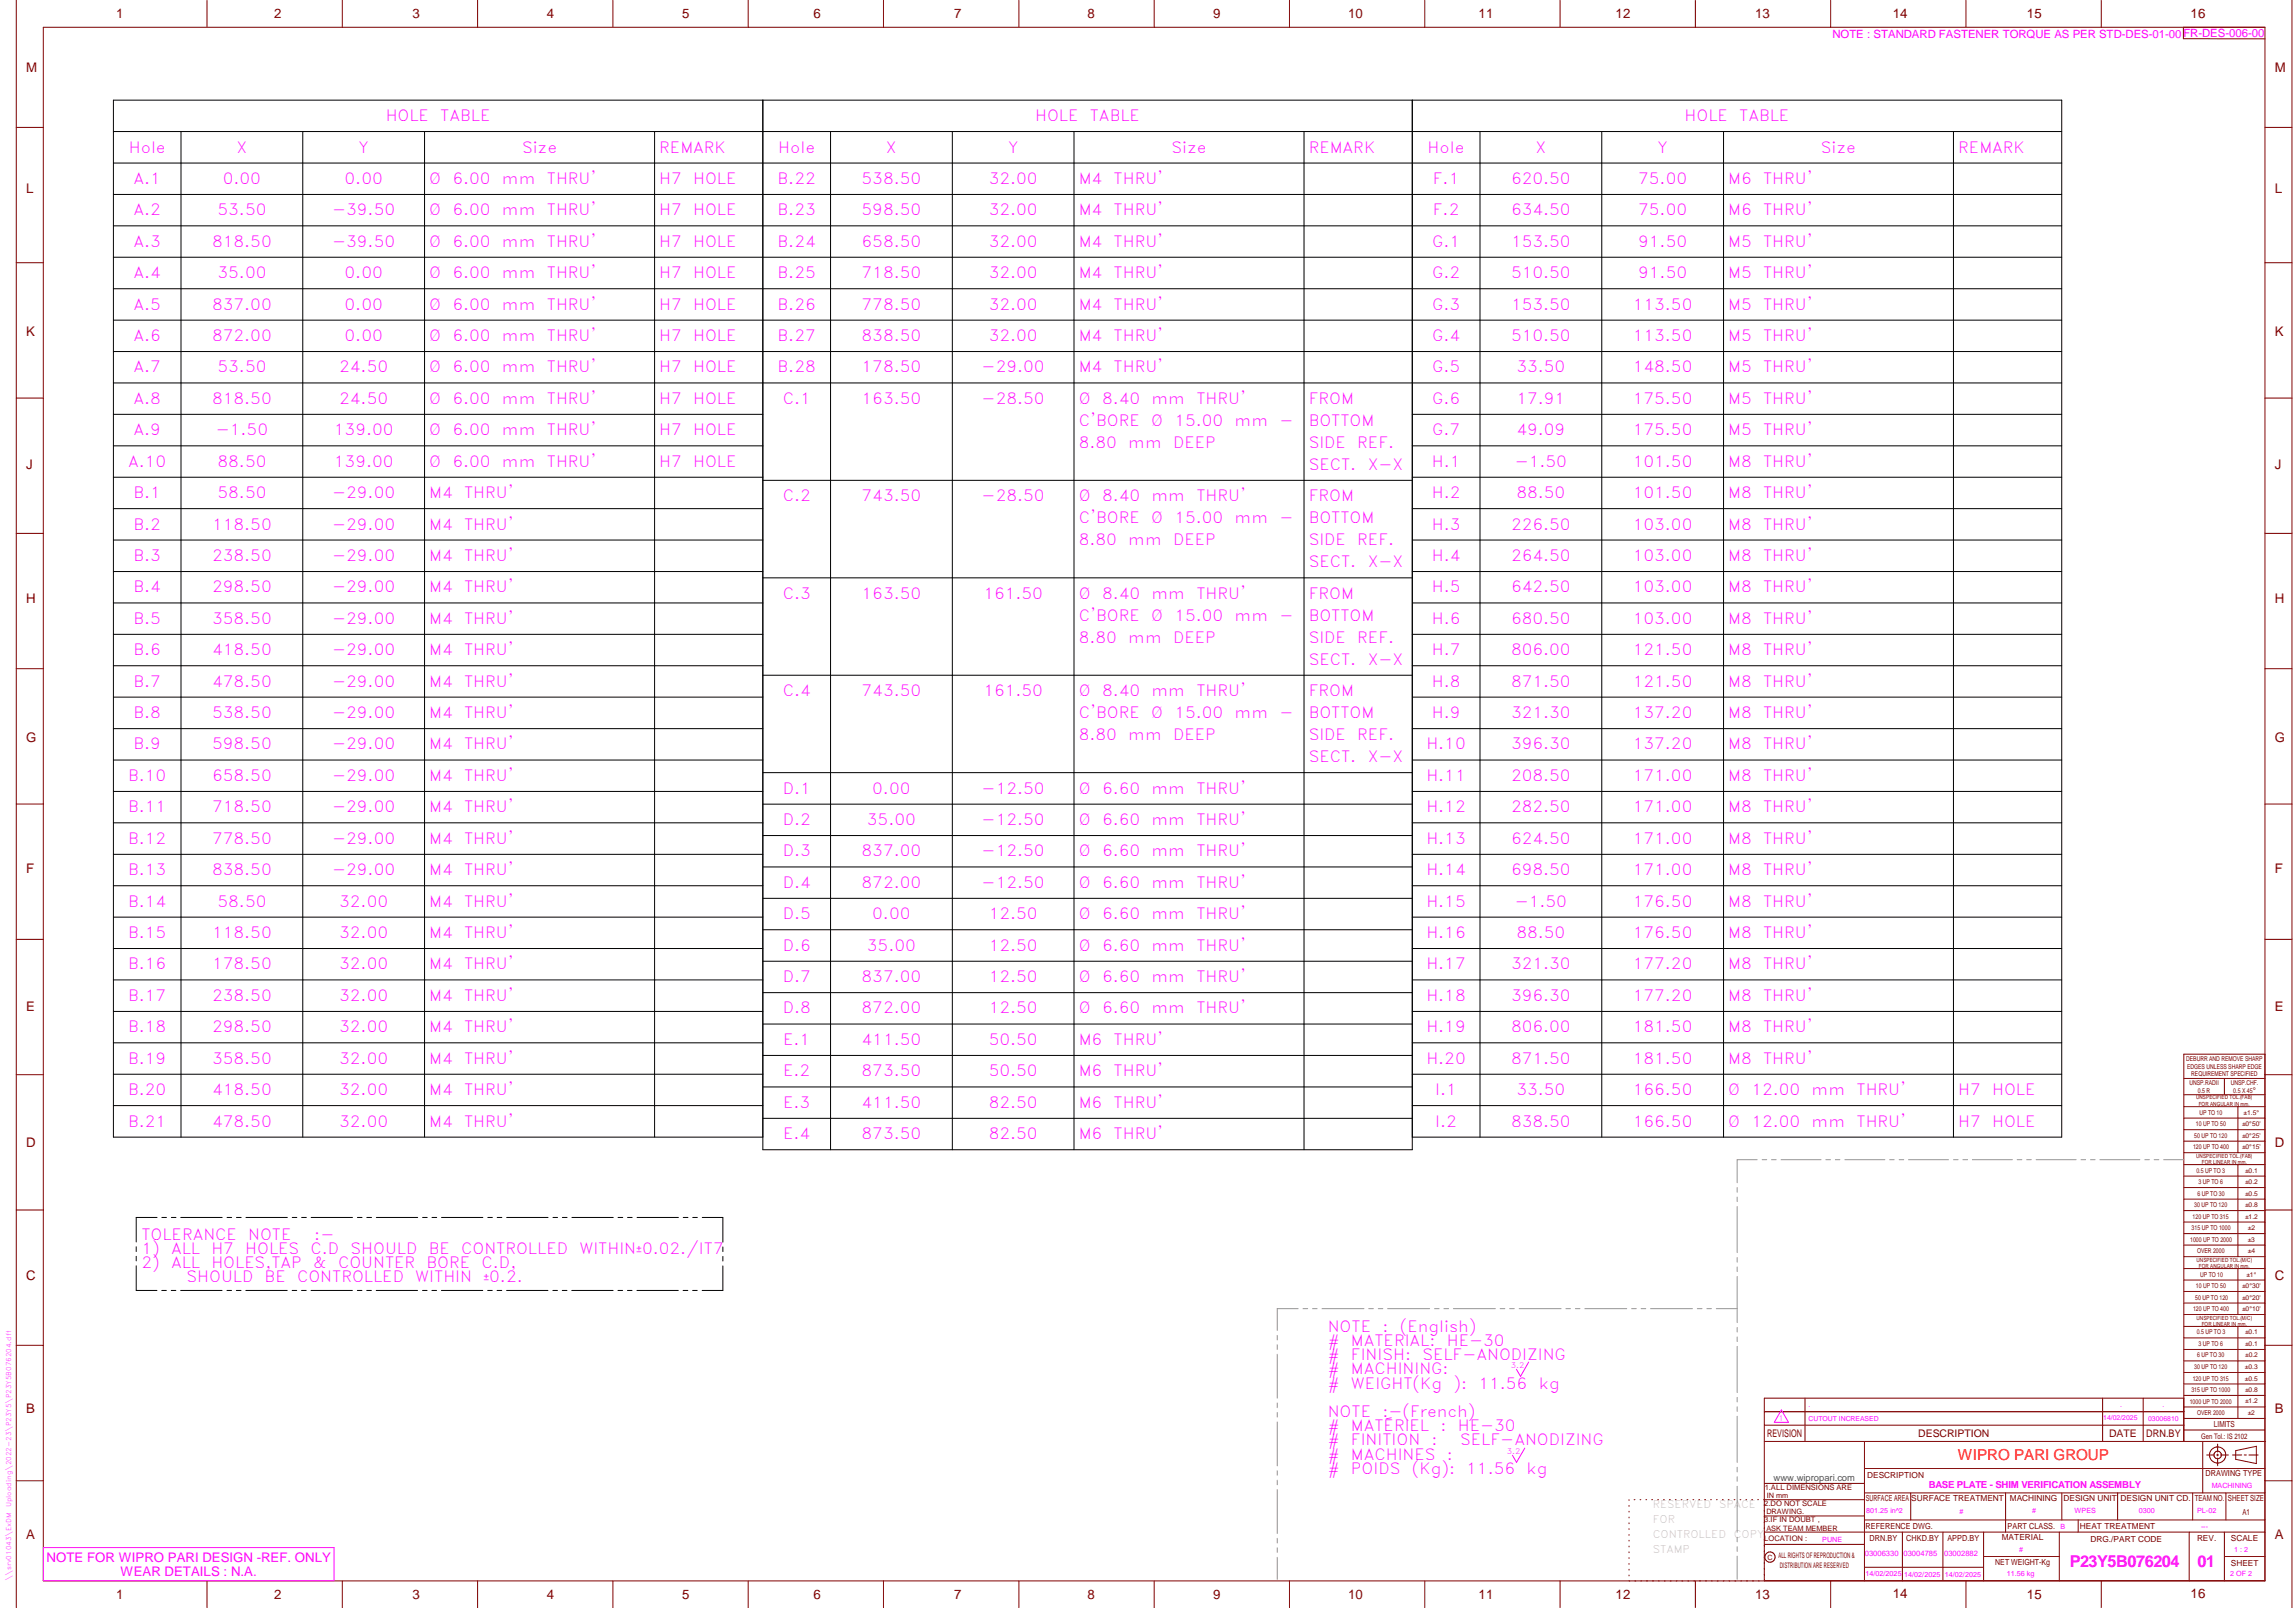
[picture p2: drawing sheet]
<svg xmlns="http://www.w3.org/2000/svg" width="848mm" height="594mm" viewBox="0 0 848 594" stroke-linecap="round" stroke-linejoin="round" font-family="sans-serif">
<defs><g id="words">
<g font-size="6" fill="#f0f">
<text x="764.8" y="578.9">P23Y5B076204</text>
<text x="812.1" y="578.9">01</text>
</g>
<g font-size="5.7" fill="#f0f">
<text x="142.5" y="44.7">HOLE</text>
<text x="162.7" y="44.7">TABLE</text>
<text x="382.5" y="44.7">HOLE</text>
<text x="402.7" y="44.7">TABLE</text>
<text x="622.5" y="44.7">HOLE</text>
<text x="642.7" y="44.7">TABLE</text>
<text x="47.6" y="56.3">Hole</text>
<text x="87.4" y="56.3">X</text>
<text x="132.5" y="56.3">Y</text>
<text x="192.9" y="56.3">Size</text>
<text x="243.6" y="56.3">REMARK</text>
<text x="287.6" y="56.3">Hole</text>
<text x="327.4" y="56.3">X</text>
<text x="372.5" y="56.3">Y</text>
<text x="432.9" y="56.3">Size</text>
<text x="483.6" y="56.3">REMARK</text>
<text x="527.6" y="56.3">Hole</text>
<text x="567.4" y="56.3">X</text>
<text x="612.5" y="56.3">Y</text>
<text x="672.9" y="56.3">Size</text>
<text x="723.6" y="56.3">REMARK</text>
<text x="49.3" y="67.9">A.1</text>
<text x="82.3" y="67.9">0.00</text>
<text x="127.3" y="67.9">0.00</text>
<text x="158.6" y="67.9">Ø</text>
<text x="167.2" y="67.9">6.00</text>
<text x="185.5" y="67.9">mm</text>
<text x="202.1" y="67.9">THRU'</text>
<text x="243.6" y="67.9">H7</text>
<text x="256.1" y="67.9">HOLE</text>
<text x="287.4" y="67.9">B.22</text>
<text x="318.4" y="67.9">538.50</text>
<text x="365.4" y="67.9">32.00</text>
<text x="398.7" y="67.9">M4</text>
<text x="411.5" y="67.9">THRU'</text>
<text x="529.5" y="67.9">F.1</text>
<text x="558.4" y="67.9">620.50</text>
<text x="605.4" y="67.9">75.00</text>
<text x="638.6" y="67.9">M6</text>
<text x="651.5" y="67.9">THRU'</text>
<text x="49.3" y="79.5">A.2</text>
<text x="80.4" y="79.5">53.50</text>
<text x="122.8" y="79.5">-39.50</text>
<text x="158.6" y="79.5">Ø</text>
<text x="167.2" y="79.5">6.00</text>
<text x="185.5" y="79.5">mm</text>
<text x="202.1" y="79.5">THRU'</text>
<text x="243.6" y="79.5">H7</text>
<text x="256.1" y="79.5">HOLE</text>
<text x="287.4" y="79.5">B.23</text>
<text x="318.4" y="79.5">598.50</text>
<text x="365.4" y="79.5">32.00</text>
<text x="398.7" y="79.5">M4</text>
<text x="411.5" y="79.5">THRU'</text>
<text x="529.5" y="79.5">F.2</text>
<text x="558.4" y="79.5">634.50</text>
<text x="605.4" y="79.5">75.00</text>
<text x="638.6" y="79.5">M6</text>
<text x="651.5" y="79.5">THRU'</text>
<text x="49.3" y="91.2">A.3</text>
<text x="78.4" y="91.2">818.50</text>
<text x="122.8" y="91.2">-39.50</text>
<text x="158.6" y="91.2">Ø</text>
<text x="167.2" y="91.2">6.00</text>
<text x="185.5" y="91.2">mm</text>
<text x="202.1" y="91.2">THRU'</text>
<text x="243.6" y="91.2">H7</text>
<text x="256.1" y="91.2">HOLE</text>
<text x="287.4" y="91.2">B.24</text>
<text x="318.4" y="91.2">658.50</text>
<text x="365.4" y="91.2">32.00</text>
<text x="398.7" y="91.2">M4</text>
<text x="411.5" y="91.2">THRU'</text>
<text x="529.2" y="91.2">G.1</text>
<text x="558.4" y="91.2">153.50</text>
<text x="605.4" y="91.2">91.50</text>
<text x="638.6" y="91.2">M5</text>
<text x="651.5" y="91.2">THRU'</text>
<text x="49.3" y="102.8">A.4</text>
<text x="80.4" y="102.8">35.00</text>
<text x="127.3" y="102.8">0.00</text>
<text x="158.6" y="102.8">Ø</text>
<text x="167.2" y="102.8">6.00</text>
<text x="185.5" y="102.8">mm</text>
<text x="202.1" y="102.8">THRU'</text>
<text x="243.6" y="102.8">H7</text>
<text x="256.1" y="102.8">HOLE</text>
<text x="287.4" y="102.8">B.25</text>
<text x="318.4" y="102.8">718.50</text>
<text x="365.4" y="102.8">32.00</text>
<text x="398.7" y="102.8">M4</text>
<text x="411.5" y="102.8">THRU'</text>
<text x="529.2" y="102.8">G.2</text>
<text x="558.4" y="102.8">510.50</text>
<text x="605.4" y="102.8">91.50</text>
<text x="638.6" y="102.8">M5</text>
<text x="651.5" y="102.8">THRU'</text>
<text x="49.3" y="114.4">A.5</text>
<text x="78.4" y="114.4">837.00</text>
<text x="127.3" y="114.4">0.00</text>
<text x="158.6" y="114.4">Ø</text>
<text x="167.2" y="114.4">6.00</text>
<text x="185.5" y="114.4">mm</text>
<text x="202.1" y="114.4">THRU'</text>
<text x="243.6" y="114.4">H7</text>
<text x="256.1" y="114.4">HOLE</text>
<text x="287.4" y="114.4">B.26</text>
<text x="318.4" y="114.4">778.50</text>
<text x="365.4" y="114.4">32.00</text>
<text x="398.7" y="114.4">M4</text>
<text x="411.5" y="114.4">THRU'</text>
<text x="529.2" y="114.4">G.3</text>
<text x="558.4" y="114.4">153.50</text>
<text x="603.4" y="114.4">113.50</text>
<text x="638.6" y="114.4">M5</text>
<text x="651.5" y="114.4">THRU'</text>
<text x="49.3" y="126">A.6</text>
<text x="78.4" y="126">872.00</text>
<text x="127.3" y="126">0.00</text>
<text x="158.6" y="126">Ø</text>
<text x="167.2" y="126">6.00</text>
<text x="185.5" y="126">mm</text>
<text x="202.1" y="126">THRU'</text>
<text x="243.6" y="126">H7</text>
<text x="256.1" y="126">HOLE</text>
<text x="287.4" y="126">B.27</text>
<text x="318.4" y="126">838.50</text>
<text x="365.4" y="126">32.00</text>
<text x="398.7" y="126">M4</text>
<text x="411.5" y="126">THRU'</text>
<text x="529.2" y="126">G.4</text>
<text x="558.4" y="126">510.50</text>
<text x="603.4" y="126">113.50</text>
<text x="638.6" y="126">M5</text>
<text x="651.5" y="126">THRU'</text>
<text x="49.3" y="137.6">A.7</text>
<text x="80.4" y="137.6">53.50</text>
<text x="125.3" y="137.6">24.50</text>
<text x="158.6" y="137.6">Ø</text>
<text x="167.2" y="137.6">6.00</text>
<text x="185.5" y="137.6">mm</text>
<text x="202.1" y="137.6">THRU'</text>
<text x="243.6" y="137.6">H7</text>
<text x="256.1" y="137.6">HOLE</text>
<text x="287.4" y="137.6">B.28</text>
<text x="318.4" y="137.6">178.50</text>
<text x="362.8" y="137.6">-29.00</text>
<text x="398.7" y="137.6">M4</text>
<text x="411.5" y="137.6">THRU'</text>
<text x="529.2" y="137.6">G.5</text>
<text x="560.4" y="137.6">33.50</text>
<text x="603.4" y="137.6">148.50</text>
<text x="638.6" y="137.6">M5</text>
<text x="651.5" y="137.6">THRU'</text>
<text x="49.3" y="149.2">A.8</text>
<text x="78.4" y="149.2">818.50</text>
<text x="125.3" y="149.2">24.50</text>
<text x="158.6" y="149.2">Ø</text>
<text x="167.2" y="149.2">6.00</text>
<text x="185.5" y="149.2">mm</text>
<text x="202.1" y="149.2">THRU'</text>
<text x="243.6" y="149.2">H7</text>
<text x="256.1" y="149.2">HOLE</text>
<text x="289.2" y="149.2">C.1</text>
<text x="318.4" y="149.2">163.50</text>
<text x="362.8" y="149.2">-28.50</text>
<text x="398.7" y="149.2">Ø</text>
<text x="407.2" y="149.2">8.40</text>
<text x="425.5" y="149.2">mm</text>
<text x="442.1" y="149.2">THRU'</text>
<text x="483.6" y="149.2">FROM</text>
<text x="529.2" y="149.2">G.6</text>
<text x="560.4" y="149.2">17.91</text>
<text x="603.4" y="149.2">175.50</text>
<text x="638.6" y="149.2">M5</text>
<text x="651.5" y="149.2">THRU'</text>
<text x="49.3" y="160.8">A.9</text>
<text x="79.8" y="160.8">-1.50</text>
<text x="123.4" y="160.8">139.00</text>
<text x="158.6" y="160.8">Ø</text>
<text x="167.2" y="160.8">6.00</text>
<text x="185.5" y="160.8">mm</text>
<text x="202.1" y="160.8">THRU'</text>
<text x="243.6" y="160.8">H7</text>
<text x="256.1" y="160.8">HOLE</text>
<text x="398.7" y="157.4">C'BORE</text>
<text x="425.4" y="157.4">Ø</text>
<text x="434" y="157.4">15.00</text>
<text x="456.2" y="157.4">mm</text>
<text x="472.8" y="157.4">-</text>
<text x="483.6" y="157.4">BOTTOM</text>
<text x="529.2" y="160.8">G.7</text>
<text x="560.4" y="160.8">49.09</text>
<text x="603.4" y="160.8">175.50</text>
<text x="638.6" y="160.8">M5</text>
<text x="651.5" y="160.8">THRU'</text>
<text x="398.7" y="165.5">8.80</text>
<text x="416.9" y="165.5">mm</text>
<text x="433.5" y="165.5">DEEP</text>
<text x="483.6" y="165.5">SIDE</text>
<text x="501.6" y="165.5">REF.</text>
<text x="47.3" y="172.4">A.10</text>
<text x="80.4" y="172.4">88.50</text>
<text x="123.4" y="172.4">139.00</text>
<text x="158.6" y="172.4">Ø</text>
<text x="167.2" y="172.4">6.00</text>
<text x="185.5" y="172.4">mm</text>
<text x="202.1" y="172.4">THRU'</text>
<text x="243.6" y="172.4">H7</text>
<text x="256.1" y="172.4">HOLE</text>
<text x="483.6" y="173.6">SECT.</text>
<text x="505.4" y="173.6">X-X</text>
<text x="529.1" y="172.4">H.1</text>
<text x="559.7" y="172.4">-1.50</text>
<text x="603.4" y="172.4">101.50</text>
<text x="638.6" y="172.4">M8</text>
<text x="651.5" y="172.4">THRU'</text>
<text x="49.3" y="184">B.1</text>
<text x="80.4" y="184">58.50</text>
<text x="122.8" y="184">-29.00</text>
<text x="158.6" y="184">M4</text>
<text x="171.5" y="184">THRU'</text>
<text x="289.2" y="185.2">C.2</text>
<text x="318.4" y="185.2">743.50</text>
<text x="362.8" y="185.2">-28.50</text>
<text x="398.7" y="185.2">Ø</text>
<text x="407.2" y="185.2">8.40</text>
<text x="425.5" y="185.2">mm</text>
<text x="442.1" y="185.2">THRU'</text>
<text x="483.6" y="185.2">FROM</text>
<text x="529.1" y="184">H.2</text>
<text x="560.4" y="184">88.50</text>
<text x="603.4" y="184">101.50</text>
<text x="638.6" y="184">M8</text>
<text x="651.5" y="184">THRU'</text>
<text x="49.3" y="195.7">B.2</text>
<text x="78.4" y="195.7">118.50</text>
<text x="122.8" y="195.7">-29.00</text>
<text x="158.6" y="195.7">M4</text>
<text x="171.5" y="195.7">THRU'</text>
<text x="398.7" y="193.3">C'BORE</text>
<text x="425.4" y="193.3">Ø</text>
<text x="434" y="193.3">15.00</text>
<text x="456.2" y="193.3">mm</text>
<text x="472.8" y="193.3">-</text>
<text x="483.6" y="193.3">BOTTOM</text>
<text x="529.1" y="195.7">H.3</text>
<text x="558.4" y="195.7">226.50</text>
<text x="603.4" y="195.7">103.00</text>
<text x="638.6" y="195.7">M8</text>
<text x="651.5" y="195.7">THRU'</text>
<text x="398.7" y="201.5">8.80</text>
<text x="416.9" y="201.5">mm</text>
<text x="433.5" y="201.5">DEEP</text>
<text x="483.6" y="201.5">SIDE</text>
<text x="501.6" y="201.5">REF.</text>
<text x="49.3" y="207.3">B.3</text>
<text x="78.4" y="207.3">238.50</text>
<text x="122.8" y="207.3">-29.00</text>
<text x="158.6" y="207.3">M4</text>
<text x="171.5" y="207.3">THRU'</text>
<text x="483.6" y="209.6">SECT.</text>
<text x="505.4" y="209.6">X-X</text>
<text x="529.1" y="207.3">H.4</text>
<text x="558.4" y="207.3">264.50</text>
<text x="603.4" y="207.3">103.00</text>
<text x="638.6" y="207.3">M8</text>
<text x="651.5" y="207.3">THRU'</text>
<text x="49.3" y="218.9">B.4</text>
<text x="78.4" y="218.9">298.50</text>
<text x="122.8" y="218.9">-29.00</text>
<text x="158.6" y="218.9">M4</text>
<text x="171.5" y="218.9">THRU'</text>
<text x="289.2" y="221.2">C.3</text>
<text x="318.4" y="221.2">163.50</text>
<text x="363.4" y="221.2">161.50</text>
<text x="398.7" y="221.2">Ø</text>
<text x="407.2" y="221.2">8.40</text>
<text x="425.5" y="221.2">mm</text>
<text x="442.1" y="221.2">THRU'</text>
<text x="483.6" y="221.2">FROM</text>
<text x="529.1" y="218.9">H.5</text>
<text x="558.4" y="218.9">642.50</text>
<text x="603.4" y="218.9">103.00</text>
<text x="638.6" y="218.9">M8</text>
<text x="651.5" y="218.9">THRU'</text>
<text x="49.3" y="230.5">B.5</text>
<text x="78.4" y="230.5">358.50</text>
<text x="122.8" y="230.5">-29.00</text>
<text x="158.6" y="230.5">M4</text>
<text x="171.5" y="230.5">THRU'</text>
<text x="398.7" y="229.3">C'BORE</text>
<text x="425.4" y="229.3">Ø</text>
<text x="434" y="229.3">15.00</text>
<text x="456.2" y="229.3">mm</text>
<text x="472.8" y="229.3">-</text>
<text x="483.6" y="229.3">BOTTOM</text>
<text x="529.1" y="230.5">H.6</text>
<text x="558.4" y="230.5">680.50</text>
<text x="603.4" y="230.5">103.00</text>
<text x="638.6" y="230.5">M8</text>
<text x="651.5" y="230.5">THRU'</text>
<text x="398.7" y="237.4">8.80</text>
<text x="416.9" y="237.4">mm</text>
<text x="433.5" y="237.4">DEEP</text>
<text x="483.6" y="237.4">SIDE</text>
<text x="501.6" y="237.4">REF.</text>
<text x="49.3" y="242.1">B.6</text>
<text x="78.4" y="242.1">418.50</text>
<text x="122.8" y="242.1">-29.00</text>
<text x="158.6" y="242.1">M4</text>
<text x="171.5" y="242.1">THRU'</text>
<text x="483.6" y="245.6">SECT.</text>
<text x="505.4" y="245.6">X-X</text>
<text x="529.1" y="242.1">H.7</text>
<text x="558.4" y="242.1">806.00</text>
<text x="603.4" y="242.1">121.50</text>
<text x="638.6" y="242.1">M8</text>
<text x="651.5" y="242.1">THRU'</text>
<text x="49.3" y="253.7">B.7</text>
<text x="78.4" y="253.7">478.50</text>
<text x="122.8" y="253.7">-29.00</text>
<text x="158.6" y="253.7">M4</text>
<text x="171.5" y="253.7">THRU'</text>
<text x="289.2" y="257.2">C.4</text>
<text x="318.4" y="257.2">743.50</text>
<text x="363.4" y="257.2">161.50</text>
<text x="398.7" y="257.2">Ø</text>
<text x="407.2" y="257.2">8.40</text>
<text x="425.5" y="257.2">mm</text>
<text x="442.1" y="257.2">THRU'</text>
<text x="483.6" y="257.2">FROM</text>
<text x="529.1" y="253.7">H.8</text>
<text x="558.4" y="253.7">871.50</text>
<text x="603.4" y="253.7">121.50</text>
<text x="638.6" y="253.7">M8</text>
<text x="651.5" y="253.7">THRU'</text>
<text x="49.3" y="265.3">B.8</text>
<text x="78.4" y="265.3">538.50</text>
<text x="122.8" y="265.3">-29.00</text>
<text x="158.6" y="265.3">M4</text>
<text x="171.5" y="265.3">THRU'</text>
<text x="398.7" y="265.3">C'BORE</text>
<text x="425.4" y="265.3">Ø</text>
<text x="434" y="265.3">15.00</text>
<text x="456.2" y="265.3">mm</text>
<text x="472.8" y="265.3">-</text>
<text x="483.6" y="265.3">BOTTOM</text>
<text x="529.1" y="265.3">H.9</text>
<text x="558.4" y="265.3">321.30</text>
<text x="603.4" y="265.3">137.20</text>
<text x="638.6" y="265.3">M8</text>
<text x="651.5" y="265.3">THRU'</text>
<text x="398.7" y="273.5">8.80</text>
<text x="416.9" y="273.5">mm</text>
<text x="433.5" y="273.5">DEEP</text>
<text x="483.6" y="273.5">SIDE</text>
<text x="501.6" y="273.5">REF.</text>
<text x="49.3" y="276.9">B.9</text>
<text x="78.4" y="276.9">598.50</text>
<text x="122.8" y="276.9">-29.00</text>
<text x="158.6" y="276.9">M4</text>
<text x="171.5" y="276.9">THRU'</text>
<text x="483.6" y="281.6">SECT.</text>
<text x="505.4" y="281.6">X-X</text>
<text x="527.1" y="276.9">H.10</text>
<text x="558.4" y="276.9">396.30</text>
<text x="603.4" y="276.9">137.20</text>
<text x="638.6" y="276.9">M8</text>
<text x="651.5" y="276.9">THRU'</text>
<text x="47.3" y="288.5">B.10</text>
<text x="78.4" y="288.5">658.50</text>
<text x="122.8" y="288.5">-29.00</text>
<text x="158.6" y="288.5">M4</text>
<text x="171.5" y="288.5">THRU'</text>
<text x="289.2" y="293.2">D.1</text>
<text x="322.3" y="293.2">0.00</text>
<text x="362.8" y="293.2">-12.50</text>
<text x="398.7" y="293.2">Ø</text>
<text x="407.2" y="293.2">6.60</text>
<text x="425.5" y="293.2">mm</text>
<text x="442.1" y="293.2">THRU'</text>
<text x="527.1" y="288.5">H.11</text>
<text x="558.4" y="288.5">208.50</text>
<text x="603.4" y="288.5">171.00</text>
<text x="638.6" y="288.5">M8</text>
<text x="651.5" y="288.5">THRU'</text>
<text x="47.3" y="300.1">B.11</text>
<text x="78.4" y="300.1">718.50</text>
<text x="122.8" y="300.1">-29.00</text>
<text x="158.6" y="300.1">M4</text>
<text x="171.5" y="300.1">THRU'</text>
<text x="289.2" y="304.8">D.2</text>
<text x="320.4" y="304.8">35.00</text>
<text x="362.8" y="304.8">-12.50</text>
<text x="398.7" y="304.8">Ø</text>
<text x="407.2" y="304.8">6.60</text>
<text x="425.5" y="304.8">mm</text>
<text x="442.1" y="304.8">THRU'</text>
<text x="527.1" y="300.1">H.12</text>
<text x="558.4" y="300.1">282.50</text>
<text x="603.4" y="300.1">171.00</text>
<text x="638.6" y="300.1">M8</text>
<text x="651.5" y="300.1">THRU'</text>
<text x="47.3" y="311.7">B.12</text>
<text x="78.4" y="311.7">778.50</text>
<text x="122.8" y="311.7">-29.00</text>
<text x="158.6" y="311.7">M4</text>
<text x="171.5" y="311.7">THRU'</text>
<text x="527.1" y="311.7">H.13</text>
<text x="558.4" y="311.7">624.50</text>
<text x="603.4" y="311.7">171.00</text>
<text x="638.6" y="311.7">M8</text>
<text x="651.5" y="311.7">THRU'</text>
<text x="289.2" y="316.4">D.3</text>
<text x="318.4" y="316.4">837.00</text>
<text x="362.8" y="316.4">-12.50</text>
<text x="398.7" y="316.4">Ø</text>
<text x="407.2" y="316.4">6.60</text>
<text x="425.5" y="316.4">mm</text>
<text x="442.1" y="316.4">THRU'</text>
<text x="47.3" y="323.3">B.13</text>
<text x="78.4" y="323.3">838.50</text>
<text x="122.8" y="323.3">-29.00</text>
<text x="158.6" y="323.3">M4</text>
<text x="171.5" y="323.3">THRU'</text>
<text x="527.1" y="323.3">H.14</text>
<text x="558.4" y="323.3">698.50</text>
<text x="603.4" y="323.3">171.00</text>
<text x="638.6" y="323.3">M8</text>
<text x="651.5" y="323.3">THRU'</text>
<text x="289.2" y="328">D.4</text>
<text x="318.4" y="328">872.00</text>
<text x="362.8" y="328">-12.50</text>
<text x="398.7" y="328">Ø</text>
<text x="407.2" y="328">6.60</text>
<text x="425.5" y="328">mm</text>
<text x="442.1" y="328">THRU'</text>
<text x="47.3" y="334.9">B.14</text>
<text x="80.4" y="334.9">58.50</text>
<text x="125.3" y="334.9">32.00</text>
<text x="158.6" y="334.9">M4</text>
<text x="171.5" y="334.9">THRU'</text>
<text x="527.1" y="334.9">H.15</text>
<text x="559.7" y="334.9">-1.50</text>
<text x="603.4" y="334.9">176.50</text>
<text x="638.6" y="334.9">M8</text>
<text x="651.5" y="334.9">THRU'</text>
<text x="289.2" y="339.6">D.5</text>
<text x="322.3" y="339.6">0.00</text>
<text x="365.4" y="339.6">12.50</text>
<text x="398.7" y="339.6">Ø</text>
<text x="407.2" y="339.6">6.60</text>
<text x="425.5" y="339.6">mm</text>
<text x="442.1" y="339.6">THRU'</text>
<text x="47.3" y="346.5">B.15</text>
<text x="78.4" y="346.5">118.50</text>
<text x="125.3" y="346.5">32.00</text>
<text x="158.6" y="346.5">M4</text>
<text x="171.5" y="346.5">THRU'</text>
<text x="527.1" y="346.5">H.16</text>
<text x="560.4" y="346.5">88.50</text>
<text x="603.4" y="346.5">176.50</text>
<text x="638.6" y="346.5">M8</text>
<text x="651.5" y="346.5">THRU'</text>
<text x="289.2" y="351.2">D.6</text>
<text x="320.4" y="351.2">35.00</text>
<text x="365.4" y="351.2">12.50</text>
<text x="398.7" y="351.2">Ø</text>
<text x="407.2" y="351.2">6.60</text>
<text x="425.5" y="351.2">mm</text>
<text x="442.1" y="351.2">THRU'</text>
<text x="47.3" y="358.2">B.16</text>
<text x="78.4" y="358.2">178.50</text>
<text x="125.3" y="358.2">32.00</text>
<text x="158.6" y="358.2">M4</text>
<text x="171.5" y="358.2">THRU'</text>
<text x="527.1" y="358.2">H.17</text>
<text x="558.4" y="358.2">321.30</text>
<text x="603.4" y="358.2">177.20</text>
<text x="638.6" y="358.2">M8</text>
<text x="651.5" y="358.2">THRU'</text>
<text x="289.2" y="362.8">D.7</text>
<text x="318.4" y="362.8">837.00</text>
<text x="365.4" y="362.8">12.50</text>
<text x="398.7" y="362.8">Ø</text>
<text x="407.2" y="362.8">6.60</text>
<text x="425.5" y="362.8">mm</text>
<text x="442.1" y="362.8">THRU'</text>
<text x="47.3" y="369.8">B.17</text>
<text x="78.4" y="369.8">238.50</text>
<text x="125.3" y="369.8">32.00</text>
<text x="158.6" y="369.8">M4</text>
<text x="171.5" y="369.8">THRU'</text>
<text x="527.1" y="369.8">H.18</text>
<text x="558.4" y="369.8">396.30</text>
<text x="603.4" y="369.8">177.20</text>
<text x="638.6" y="369.8">M8</text>
<text x="651.5" y="369.8">THRU'</text>
<text x="289.2" y="374.4">D.8</text>
<text x="318.4" y="374.4">872.00</text>
<text x="365.4" y="374.4">12.50</text>
<text x="398.7" y="374.4">Ø</text>
<text x="407.2" y="374.4">6.60</text>
<text x="425.5" y="374.4">mm</text>
<text x="442.1" y="374.4">THRU'</text>
<text x="47.3" y="381.4">B.18</text>
<text x="78.4" y="381.4">298.50</text>
<text x="125.3" y="381.4">32.00</text>
<text x="158.6" y="381.4">M4</text>
<text x="171.5" y="381.4">THRU'</text>
<text x="527.1" y="381.4">H.19</text>
<text x="558.4" y="381.4">806.00</text>
<text x="603.4" y="381.4">181.50</text>
<text x="638.6" y="381.4">M8</text>
<text x="651.5" y="381.4">THRU'</text>
<text x="289.4" y="386.1">E.1</text>
<text x="318.4" y="386.1">411.50</text>
<text x="365.4" y="386.1">50.50</text>
<text x="398.7" y="386.1">M6</text>
<text x="411.5" y="386.1">THRU'</text>
<text x="47.3" y="393">B.19</text>
<text x="78.4" y="393">358.50</text>
<text x="125.3" y="393">32.00</text>
<text x="158.6" y="393">M4</text>
<text x="171.5" y="393">THRU'</text>
<text x="527.1" y="393">H.20</text>
<text x="558.4" y="393">871.50</text>
<text x="603.4" y="393">181.50</text>
<text x="638.6" y="393">M8</text>
<text x="651.5" y="393">THRU'</text>
<text x="289.4" y="397.7">E.2</text>
<text x="318.4" y="397.7">873.50</text>
<text x="365.4" y="397.7">50.50</text>
<text x="398.7" y="397.7">M6</text>
<text x="411.5" y="397.7">THRU'</text>
<text x="47.3" y="404.6">B.20</text>
<text x="78.4" y="404.6">418.50</text>
<text x="125.3" y="404.6">32.00</text>
<text x="158.6" y="404.6">M4</text>
<text x="171.5" y="404.6">THRU'</text>
<text x="530.4" y="404.6">I.1</text>
<text x="560.4" y="404.6">33.50</text>
<text x="603.4" y="404.6">166.50</text>
<text x="638.6" y="404.6">Ø</text>
<text x="647.2" y="404.6">12.00</text>
<text x="669.5" y="404.6">mm</text>
<text x="686" y="404.6">THRU'</text>
<text x="723.6" y="404.6">H7</text>
<text x="736.2" y="404.6">HOLE</text>
<text x="289.4" y="409.3">E.3</text>
<text x="318.4" y="409.3">411.50</text>
<text x="365.4" y="409.3">82.50</text>
<text x="398.7" y="409.3">M6</text>
<text x="411.5" y="409.3">THRU'</text>
<text x="47.3" y="416.2">B.21</text>
<text x="78.4" y="416.2">478.50</text>
<text x="125.3" y="416.2">32.00</text>
<text x="158.6" y="416.2">M4</text>
<text x="171.5" y="416.2">THRU'</text>
<text x="530.4" y="416.2">I.2</text>
<text x="558.4" y="416.2">838.50</text>
<text x="603.4" y="416.2">166.50</text>
<text x="638.6" y="416.2">Ø</text>
<text x="647.2" y="416.2">12.00</text>
<text x="669.5" y="416.2">mm</text>
<text x="686" y="416.2">THRU'</text>
<text x="723.6" y="416.2">H7</text>
<text x="736.2" y="416.2">HOLE</text>
<text x="289.4" y="420.9">E.4</text>
<text x="318.4" y="420.9">873.50</text>
<text x="365.4" y="420.9">82.50</text>
<text x="398.7" y="420.9">M6</text>
<text x="411.5" y="420.9">THRU'</text>
<text x="52.2" y="458">TOLERANCE</text>
<text x="91.7" y="458">NOTE</text>
<text x="116.1" y="458">:-</text>
<text x="52.2" y="463.3">1)</text>
<text x="63.2" y="463.3">ALL</text>
<text x="78.1" y="463.3">H7</text>
<text x="90.6" y="463.3">HOLES</text>
<text x="114.8" y="463.3">C.D</text>
<text x="129.6" y="463.3">SHOULD</text>
<text x="158.5" y="463.3">BE</text>
<text x="170.4" y="463.3">CONTROLLED</text>
<text x="214.1" y="463.3">WITHINu0.02./IT7</text>
<text x="52.2" y="468.5">2)</text>
<text x="63.2" y="468.5">ALL</text>
<text x="69" y="473.8">SHOULD</text>
<text x="78.1" y="468.5">HOLES,TAP</text>
<text x="97.8" y="473.8">BE</text>
<text x="109.8" y="473.8">CONTROLLED</text>
<text x="115.8" y="468.5">&amp;</text>
<text x="125" y="468.5">COUNTER</text>
<text x="153.5" y="473.8">WITHIN</text>
<text x="157.6" y="468.5">BORE</text>
<text x="178" y="468.5">C.D,</text>
<text x="490.6" y="492">NOTE</text>
<text x="510.8" y="492">:</text>
<text x="517.3" y="492">(English)</text>
<text x="490.6" y="497.2">#</text>
<text x="499.2" y="497.2">MATERIAL:</text>
<text x="534.7" y="497.2">HE-30</text>
<text x="490.6" y="502.5">#</text>
<text x="499.2" y="502.5">FINISH:</text>
<text x="525.6" y="502.5">SELF-ANODIZING</text>
<text x="490.6" y="507.7">#</text>
<text x="499.2" y="507.7">MACHINING:</text>
<text x="490.6" y="513">#</text>
<text x="499.2" y="513">WEIGHT(Kg</text>
<text x="537.1" y="513">):</text>
<text x="546.4" y="513">11.56</text>
<text x="568.6" y="513">kg</text>
<text x="490.6" y="523.5">NOTE</text>
<text x="510.8" y="523.5">:-(French)</text>
<text x="490.6" y="528.7">#</text>
<text x="490.6" y="534">#</text>
<text x="499.2" y="528.7">MATÉRIEL</text>
<text x="499.2" y="534">FINITION</text>
<text x="529" y="534">:</text>
<text x="532.3" y="528.7">:</text>
<text x="538.7" y="528.7">HE-30</text>
<text x="539.6" y="534">SELF-ANODIZING</text>
<text x="490.6" y="539.2">#</text>
<text x="499.2" y="539.2">MACHINES</text>
<text x="534.7" y="539.2">:</text>
<text x="490.6" y="544.5">#</text>
<text x="499.2" y="544.5">POIDS</text>
<text x="521.7" y="544.5">(Kg):</text>
<text x="541.9" y="544.5">11.56</text>
<text x="564.1" y="544.5">kg</text>
</g>
<text font-size="5.6" fill="#f00" x="723.5" y="539.3">WIPRO PARI GROUP</text>
<text font-size="5.4" fill="#f0f" x="178.7" y="473.8">u0.2.</text>
<g font-size="4.9" fill="#800000">
<text x="42.9" y="6.6">1</text>
<text x="101.3" y="6.7">2</text>
<text x="152.5" y="6.7">3</text>
<text x="202.1" y="6.7">4</text>
<text x="252.1" y="6.7">5</text>
<text x="300.6" y="6.7">6</text>
<text x="352.6" y="6.7">7</text>
<text x="401.9" y="6.7">8</text>
<text x="448.4" y="6.7">9</text>
<text x="498.1" y="6.7">10</text>
<text x="546.4" y="6.7">11</text>
<text x="597" y="6.7">12</text>
<text x="648.5" y="6.6">13</text>
<text x="699.4" y="6.6">14</text>
<text x="749" y="6.7">15</text>
<text x="809.5" y="6.6">16</text>
<text x="9.7" y="26.7">M</text>
<text x="840.6" y="26.7">M</text>
<text x="9.7" y="71.4">L</text>
<text x="840.6" y="71.4">L</text>
<text x="9.7" y="124.2">K</text>
<text x="840.6" y="124.2">K</text>
<text x="9.7" y="173.4">J</text>
<text x="840.6" y="173.4">J</text>
<text x="9.7" y="222.7">H</text>
<text x="840.6" y="222.7">H</text>
<text x="9.7" y="274.3">G</text>
<text x="840.6" y="274.3">G</text>
<text x="9.7" y="322.6">F</text>
<text x="840.6" y="322.6">F</text>
<text x="9.7" y="373.3">E</text>
<text x="840.6" y="373.3">E</text>
<text x="9.7" y="423.8">D</text>
<text x="840.6" y="423.8">D</text>
<text x="9.7" y="472.8">C</text>
<text x="840.6" y="472.8">C</text>
<text x="9.7" y="522.1">B</text>
<text x="840.6" y="522.1">B</text>
<text x="9.7" y="568.7">A</text>
<text x="840.6" y="568.7">A</text>
<text x="42.9" y="590.6">1</text>
<text x="101.3" y="590.7">2</text>
<text x="152.5" y="590.7">3</text>
<text x="202.1" y="590.7">4</text>
<text x="252.1" y="590.7">5</text>
<text x="300.6" y="590.7">6</text>
<text x="352.6" y="590.7">7</text>
<text x="401.9" y="590.7">8</text>
<text x="448.4" y="590.7">9</text>
<text x="498.1" y="590.7">10</text>
<text x="546.4" y="590.7">11</text>
<text x="597" y="590.7">12</text>
<text x="648.5" y="590.6">13</text>
<text x="699.4" y="590.5">14</text>
<text x="749" y="590.7">15</text>
<text x="809.5" y="590.5">16</text>
</g>
<g font-size="4.9" fill="#f0f">
<text x="17.2" y="577">NOTE FOR WIPRO PARI DESIGN -REF. ONLY</text>
<text x="44.5" y="582.3">WEAR DETAILS : N.A.</text>
</g>
<text font-size="4.2" fill="#f0f" x="677.1" y="13.9">NOTE : STANDARD FASTENER TORQUE AS PER STD-DES-01-00FR-DES-006-00</text>
<g font-size="3.9" fill="#800000">
<text x="653" y="530.9">REVISION</text>
<text x="708.9" y="530.9">DESCRIPTION</text>
<text x="779.4" y="530.9">DATE</text>
<text x="793.1" y="530.9">DRN.BY</text>
</g>
<g font-size="3.9" fill="#c0c0c0">
<text x="610.8" y="557.1">RESERVED</text>
<text x="635.2" y="557.1">SPACE</text>
<text x="610.8" y="562.7">FOR</text>
<text x="610.8" y="568.3">CONTROLLED</text>
<text x="640.7" y="568.3">COPY</text>
<text x="610.8" y="573.8">STAMP</text>
</g>
<text font-size="3.6" fill="#f0f" x="712.8" y="549.8">BASE PLATE - SHIM VERIFICATION ASSEMBLY</text>
<text font-size="3.5" fill="#00f" x="655.4" y="547.1">www.wipropari.com</text>
<g font-size="3.1" fill="#800000">
<text x="818.1" y="527.3">LIMITS</text>
<text x="815" y="545.5">DRAWING TYPE</text>
<text x="690" y="546.1">DESCRIPTION</text>
<text x="689.5" y="554.6">SURFACE AREA</text>
<text x="706.2" y="554.6">SURFACE TREATMENT</text>
<text x="742.7" y="554.6">MACHINING</text>
<text x="762.5" y="554.6">DESIGN UNIT</text>
<text x="783.6" y="554.6">DESIGN UNIT CD.</text>
<text x="811" y="554.4">TEAM NO.</text>
<text x="823.3" y="554.5">SHEET SIZE</text>
<text x="828.6" y="559.9">A1</text>
<text x="689.4" y="564.9">REFERENCE DWG.</text>
<text x="690.8" y="569.3">DRN.BY</text>
<text x="704.4" y="569.2">CHKD.BY</text>
<text x="719.6" y="569.3">APPD.BY</text>
<text x="739.7" y="569.1">MATERIAL</text>
<text x="741.8" y="564.7">PART CLASS.</text>
<text x="768.6" y="564.7">HEAT TREATMENT</text>
<text x="772.5" y="569.7">DRG./PART CODE</text>
<text x="811.9" y="569.3">REV.</text>
<text x="824.4" y="569.4">SCALE</text>
<text x="737.3" y="578">NET WEIGHT-Kg</text>
<text x="824.4" y="578.5">SHEET</text>
</g>
<text font-size="3" fill="#800000" x="832.4" y="403.9">°</text>
<g font-size="2.8" fill="#f0f">
<text x="558.3" y="505.4">3.2</text>
<text x="657.3" y="524.8">1</text>
<text x="556.9" y="537.2">3.2</text>
<text x="689.1" y="575">03006330</text>
<text x="703.4" y="574.9">03004785</text>
<text x="718.4" y="575">03002882</text>
</g>
<g font-size="2.8" fill="#800000">
<text x="813.4" y="531.5">Gen Tol.: IS 2102</text>
<text x="652.1" y="550.4">1.ALL DIMENSIONS ARE</text>
<text x="652" y="556.4">2.DO NOT SCALE</text>
<text x="652" y="562.5">3.IF IN DOUBT ,</text>
<text x="652" y="569.2">LOCATION :</text>
<text x="657.2" y="575.8">ALL RIGHTS OF REPRODUCTION &amp;</text>
<text x="657.7" y="579.2">DISTRIBUTION ARE RESERVED</text>
</g>
<g font-size="2.7" fill="#f0f">
<text x="817.3" y="549.9">MACHINING</text>
<text x="689.6" y="559.1">801.25 in^2</text>
<text x="724.1" y="559.2">#</text>
<text x="751" y="559.1">#</text>
<text x="766.6" y="559">WPES</text>
<text x="790.3" y="558.8">0300</text>
<text x="811.9" y="558.8">PL-02</text>
<text x="673.4" y="569.6">PUNE</text>
<text x="761.4" y="564.9">B</text>
<text x="813.3" y="564.9">---</text>
<text x="746.1" y="573.2">#</text>
<text x="825.6" y="573.4">1 : 2</text>
<text x="689.4" y="582.4">14/02/2025</text>
<text x="703.7" y="582.5">14/02/2025</text>
<text x="718.7" y="582.6">14/02/2025</text>
<text x="741.6" y="582.2">11.56 kg</text>
<text x="824.1" y="582.4">2 OF 2</text>
</g>
<g font-size="2.7" fill="#800000">
<text x="652.9" y="553.5">IN mm</text>
<text x="652.7" y="559.5">DRAWING.</text>
<text x="652.7" y="565.5">ASK TEAM MEMBER</text>
<text x="653.1" y="576.3">C</text>
</g>
<g font-size="2.5" fill="#800000">
<text x="807.8" y="392">DEBURR AND REMOVE SHARP</text>
<text x="808.2" y="394.8">EDGES UNLESS SHARP EDGE</text>
<text x="809.1" y="400.9">UNSP.RADII</text>
<text x="809.8" y="397.6">REQUIREMENT SPECIFIED</text>
<text x="824.4" y="400.7">UNSP.CHF.</text>
<text x="812.2" y="403.6">0.5 R</text>
<text x="825.3" y="403.9">0.5 X 45</text>
<text x="812.8" y="411.8">UP TO 10</text>
<text x="829.1" y="411.9">±1.5°</text>
<text x="811.4" y="416.1">10 UP TO 50</text>
<text x="828.5" y="416.1">±0°50'</text>
<text x="810.4" y="424.5">120 UP TO 400</text>
<text x="810.9" y="420.3">50 UP TO 120</text>
<text x="828.5" y="424.5">±0°15'</text>
<text x="828.5" y="420.3">±0°25'</text>
<text x="811.7" y="433.2">0.5 UP TO 3</text>
<text x="812.5" y="437.5">3 UP TO 6</text>
<text x="829.6" y="437.4">±0.2</text>
<text x="829.6" y="433.2">±0.1</text>
<text x="812" y="441.7">6 UP TO 30</text>
<text x="829.6" y="441.7">±0.5</text>
<text x="810.9" y="445.9">30 UP TO 120</text>
<text x="829.6" y="446">±0.8</text>
<text x="809.9" y="454.4">315 UP TO 1000</text>
<text x="810.3" y="450.2">120 UP TO 315</text>
<text x="829.6" y="450.2">±1.2</text>
<text x="830.7" y="454.4">±2</text>
<text x="809.4" y="458.7">1000 UP TO 2000</text>
<text x="830.6" y="458.7">±3</text>
<text x="811.9" y="463">OVER 2000</text>
<text x="830.7" y="463">±4</text>
<text x="813.1" y="471.6">UP TO 10</text>
<text x="830.1" y="471.6">±1°</text>
<text x="811.4" y="475.9">10 UP TO 50</text>
<text x="828.5" y="475.9">±0°30'</text>
<text x="810.4" y="484.4">120 UP TO 400</text>
<text x="811.2" y="480.1">50 UP TO 120</text>
<text x="828.5" y="484.4">±0°10'</text>
<text x="828.5" y="480.1">±0°20'</text>
<text x="811.7" y="493">0.5 UP TO 3</text>
<text x="812.4" y="497.2">3 UP TO 6</text>
<text x="829.6" y="497.3">±0.1</text>
<text x="829.6" y="493">±0.1</text>
<text x="811.9" y="501.5">6 UP TO 30</text>
<text x="829.6" y="501.5">±0.2</text>
<text x="810.8" y="505.8">30 UP TO 120</text>
<text x="829.6" y="505.8">±0.3</text>
<text x="809.8" y="514.3">315 UP TO 1000</text>
<text x="810.3" y="510.1">120 UP TO 315</text>
<text x="829.6" y="510">±0.5</text>
<text x="829.6" y="514.3">±0.8</text>
<text x="809.2" y="518.5">1000 UP TO 2000</text>
<text x="829.6" y="518.5">±1.2</text>
<text x="811.9" y="522.8">OVER 2000</text>
<text x="830.6" y="522.7">±2</text>
</g>
<g font-size="2.5" fill="#f0f">
<text x="668.4" y="519.9">.</text>
<text x="783.5" y="520">.</text>
<text x="799.1" y="519.9">.</text>
<text x="668.4" y="524.9">CUTOUT INCREASED</text>
<text x="777.2" y="524.8">14/02/2025</text>
<text x="793.8" y="524.8">03006810</text>
</g>
<g font-size="2.4" fill="#f0f">
<text x="4.1" y="556.9" transform="rotate(-90 4.1 556.9)">Uploading\2022-23\P23Y5\P23Y5B076204.dft</text>
<text x="4.1" y="584.1" transform="rotate(-90 4.1 584.1)">\\srv01043\ExDM</text>
</g>
<g font-size="2.1" fill="#800000">
<text x="811.5" y="406.1">UNSPECIFIED TOL.(FAB)</text>
<text x="812.5" y="408.5">FOR ANGULAR IN mm.</text>
<text x="811.6" y="427.7">UNSPECIFIED TOL.(FAB)</text>
<text x="813.6" y="430.1">FOR LINEAR IN mm.</text>
<text x="811.7" y="466.1">UNSPECIFIED TOL.(M/C)</text>
<text x="812.5" y="468.5">FOR ANGULAR IN mm.</text>
<text x="811.7" y="487.6">UNSPECIFIED TOL.(M/C)</text>
<text x="813.6" y="489.9">FOR LINEAR IN mm.</text>
</g>
</g></defs>
<g fill="none" stroke="#800000" stroke-width=".37">
<path d="M6 .1v593.9M16 10.1h821v573.9l-821 .1zM76.5 .1v10M126.5 .1v10M176.5 .1v10M226.5 .1v10M276.5 .1v10M326.5 .1v10M376.5 .1v10M426.5 .1v10M476.5 .1v10M526.5 .1v10"/>
<path d="M576.5 .1v10M626.5 .1v10M676.5 .1v10M726.5 .1v10M776.5 .1v10M806.8 10.1v4.2l30.2 .1M847 .1v593.9M6 47.1h10M837 47.1h10M6 97.1h10M837 97.1h10M6 147.1h10"/>
<path d="M837 147.1h10M6 197.1h10M837 197.1h10M6 247.1h10M837 247.1h10M6 297.1h10M837 297.1h10M6 347h10M837 347h10M6 397h10M807 398.4h30M822 398.4v6.1"/>
<path d="M837 397h10M837 389.5h-30v143.1M807 404.5h30M807 408.9h30M807 413.1h30M807 417.4h30M827 408.9v17M807 421.6h30M807 425.9h30M807 430.3h30M807 434.5h30M807 438.7h30"/>
<path d="M827 430.3v34M6 447h10M807 443h30M807 447.3h30M807 451.5h30M807 455.8h30M807 460h30M837 447h10M807 464.3h30M807 468.7h30M807 472.9h30M807 477.1h30"/>
<path d="M827 468.7v16.9M6 497h10M807 481.4h30M807 485.6h30M807 490.1h30M807 494.3h30M807 498.6h30M827 490.1v33.9M837 497h10M667 516.6v16M777 516.6v16M792 516.6v16"/>
<path d="M807 502.8h30M807 507.1h30M807 511.3h30M807 515.5h30M807 519.8h30M807 516.6h-155v67.5M652 532.6h185.2M652 521.5h155M652 526.5h155M689 532.6v51.4M807 524h30M807 528.3h30"/>
<path d="M814 532.6v19M815.5 537.5h2.8M819.1 537.5h.7M819.5 533.5v2.9M819.5 537.2v.7M819.5 538.7v2.8M820.6 537.5h2.9M825 537.5h3.4M826.2 535.9l7.6-1.6v6.4l-7.6-1.5zM829.3 537.5h.8M831 537.5h3.5M6 547.1h10"/>
<path d="M602 554.1v.3M602 556.2v.3M602 558.3v.3M603.8 554.1h.4M606 554.1h.3M608.2 554.1h.3M610.4 554.1h.3M612.6 554.1h.3M614.7 554.1h.3M616.9 554.1h.3M619.1 554.1h.3M621.2 554.1h.3"/>
<path d="M623.4 554.1h.3M625.6 554.1h.3M627.8 554.1h.3M629.9 554.1h.4M632.1 554.1h.3M634.3 554.1h.3M636.5 554.1h.3M638.6 554.1h.3M640.8 554.1h.3M643 554.1h.3M645.2 554.1h.3M647.3 554.1h.4"/>
<path d="M649.5 554.1h.3M652 548h37M689 542.5h148M689 551.6h148M689 554.1h-37.3M706.1 551.6v10M741.1 551.6v14.4M761.9 551.6v10M782.5 551.6v10M810.3 551.6v10M822.5 551.6v10M837 547.1h10"/>
<path d="M602 560.5v.3M602 562.6v.3M602 564.8v.3M602 566.9v.3M602 569v.3M602 571.2v.3M602 573.3v.4M602 575.5v.3M602 577.6v.3M602 579.8v.3M652 570.6h37M652 560.1h37"/>
<path d="M689 561.6h148M689 579h44M703 566v18M718 566v18M733 575.1h28M733 566v18M761 566v18M768 561.6v4.4M809 566v18M822 566v18M822 575.1h15M837 566h-185"/>
<path d="M76.5 584.1v9.9M126.5 584.1v9.9M176.5 584.1v9.9M226.5 584.1v9.9M276.5 584.1v9.9M326.5 584.1v9.9M376.5 584.1v9.9M426.5 584.1v9.9M476.5 584.1v9.9M526.5 584.1v9.9M576.5 584.1v9.9M602 581.9v.3"/>
<path d="M626.5 584.1v9.9M676.5 584.1v9.9M726.5 584.1v9.9M776.5 584.1v9.9"/>
<circle cx="819.5" cy="537.5" r="2.99"/>
<circle cx="819.5" cy="537.5" r="1.39"/>
<circle cx="654.1" cy="575.3" r="1.9"/>
</g>
<path d="M564.9 503.2l-3 5.3-1.5-2.6M563.5 535l-3.1 5.3-1.5-2.7M658.3 520.9l2.6 4.6h-5.2zM16 571.8h107.4v12.2h-107.4z" fill="none" stroke="#f0f" stroke-width=".37"/>
<g fill="none" stroke="#949494" stroke-width=".37">
<path d="M641.9 438.7v1.8M649.4 428.5h-7.5v8.5M651.2 428.5h1.7M654.6 428.5h1.8M658.2 428.5h14.7M674.7 428.5h1.7M678.2 428.5h1.7M681.7 428.5h14.8M698.3 428.5h1.7M701.8 428.5h1.7M705.3 428.5h14.7M721.9 428.5h1.7"/>
<path d="M725.3 428.5h1.8M728.9 428.5h14.7M745.4 428.5h1.7M748.9 428.5h1.7M752.4 428.5h14.8M769 428.5h1.7M772.5 428.5h1.7M776 428.5h14.7M792.6 428.5h1.7M796 428.5h1.8M799.5 428.5h7.4M641.9 442.3v1.6"/>
<path d="M641.9 445.8v17M641.9 464.6v1.7M641.9 468.1v1.7M641.9 471.6v17.1M472 493.4v1.6M472 496.8v1.8M479.7 483.5h-7.7v8M481.5 483.5h1.7M485 483.5h1.7M488.5 483.5h15.5M505.8 483.5h1.7M509.3 483.5h1.7"/>
<path d="M512.8 483.5h15.5M530.1 483.5h1.7M533.6 483.5h1.7M537.1 483.5h15.5M554.4 483.5h1.7M557.9 483.5h1.7M561.4 483.5h15.5M578.7 483.5h1.6M582.2 483.5h1.7M585.6 483.5h15.5M603 483.5h1.6M606.4 483.5h1.8"/>
<path d="M609.9 483.5h15.5M627.2 483.5h1.7M630.7 483.5h1.7M634.2 483.5h7.7M641.9 490.4v1.7M641.9 493.9v1.7M641.9 497.4v17.1M472 500.3v16.3M472 518.3v1.8M641.9 516.3v1.6M641.9 519.8v1.7M472 521.8v1.7"/>
<path d="M472 525.4v16.2M641.9 523.2v17.1M472 543.3v1.7M472 546.9v1.7M472 550.3v16.2M641.9 542.1v1.7M641.9 545.6v1.7M641.9 549.1v17M472 568.3v1.8M472 571.8v1.7M472 575.4v8.1M641.9 567.9v1.7"/>
<path d="M641.9 571.4v1.8M641.9 574.9v8.6"/>
</g>
<g fill="none" stroke="#000" stroke-width=".37">
<path d="M281.9 37v387.8h240v-387.8M41.9 48.6h720M66.9 48.6v371.5M111.9 48.6v371.5M156.9 48.6v371.5M241.9 48.6v371.5M306.9 48.6v376.2M351.9 48.6v376.2M396.9 48.6v376.2M481.9 48.6v376.2M546.9 48.6v371.5M591.9 48.6v371.5"/>
<path d="M636.9 48.6v371.5M721.9 48.6v371.5M41.9 60.2h720M41.9 71.8h720M41.9 83.4h720M41.9 95h720M41.9 106.7h720M41.9 118.3h720M41.9 129.9h720M41.9 141.5h720M41.9 153.1h240M521.9 153.1h240"/>
<path d="M41.9 164.7h240M41.9 176.3h240M281.9 177.5h240M521.9 164.7h240M521.9 176.3h240M41.9 187.9h240M41.9 199.5h240M521.9 187.9h240M521.9 199.5h240M41.9 211.2h240M281.9 213.5h240M521.9 211.2h240"/>
<path d="M41.9 222.8h240M41.9 234.4h240M521.9 222.8h240M521.9 234.4h240M41.9 246h240M41.9 257.6h240M281.9 249.5h240M521.9 246h240M521.9 257.6h240M41.9 269.2h240M521.9 269.2h240M41.9 280.8h240"/>
<path d="M41.9 292.4h240M281.9 297.1h240M281.9 285.5h240M521.9 280.8h240M521.9 292.4h240M41.9 304h240M41.9 315.6h240M281.9 308.7h240M521.9 304h240M521.9 315.6h240M41.9 327.2h240M41.9 338.8h240"/>
<path d="M281.9 320.3h240M281.9 331.9h240M521.9 327.2h240M521.9 338.8h240M41.9 350.4h240M281.9 343.5h240M281.9 355.1h240M521.9 350.4h240M41.9 362h240M41.9 373.7h240M281.9 366.7h240M281.9 378.3h240"/>
<path d="M521.9 362h240M521.9 373.7h240M41.9 385.3h240M41.9 396.9h240M281.9 389.9h240M521.9 385.3h240M521.9 396.9h240M41.9 408.5h240M281.9 401.6h240M281.9 413.2h240M521.9 408.5h240M281.9 420.1h-240v-383.1h720v383.1h-240"/>
<path d="M58 449.8h-7.7v9.1M59.8 449.8h1.7M63.3 449.8h1.7M66.8 449.8h15.3M83.9 449.8h1.7M87.4 449.8h1.7M90.9 449.8h15.3M108 449.8h1.7M111.5 449.8h1.7M115 449.8h15.3M132.1 449.8h1.7M135.6 449.8h1.7"/>
<path d="M139.1 449.8h15.2M156.2 449.8h1.7M159.6 449.8h1.8M163.2 449.8h15.2M180.3 449.8h1.6M183.7 449.8h1.8M187.2 449.8h15.3M204.3 449.8h1.7M207.8 449.8h1.8M211.3 449.8h15.3M228.4 449.8h1.7M231.9 449.8h1.7"/>
<path d="M235.4 449.8h15.3M252.5 449.8h1.7M256 449.8h1.7M259.5 449.8h7.6v9.1M50.3 460.6v1.8M50.3 464.1v1.7M50.3 467.7v9.1h7.7M59.8 476.8h1.7M63.3 476.8h1.7M66.8 476.8h15.2M83.9 476.8h1.7M87.3 476.8h1.8"/>
<path d="M90.8 476.8h15.3M108 476.8h1.6M111.4 476.8h1.8M114.9 476.8h15.3M132 476.8h1.7M135.5 476.8h1.7M139 476.8h15.3M156.1 476.8h1.7M159.6 476.8h1.7M163.1 476.8h15.3M180.2 476.8h1.7M183.7 476.8h1.7"/>
<path d="M187.2 476.8h15.3M204.3 476.8h1.7M207.8 476.8h1.7M211.3 476.8h15.3M228.3 476.8h1.8M231.9 476.8h1.7M235.4 476.8h15.3M252.4 476.8h1.8M255.9 476.8h1.7M267.1 467.7v9.1h-7.6M267.1 460.7v1.7M267.1 464.2v1.7"/>
</g>
<use href="#words"/>
</svg>
